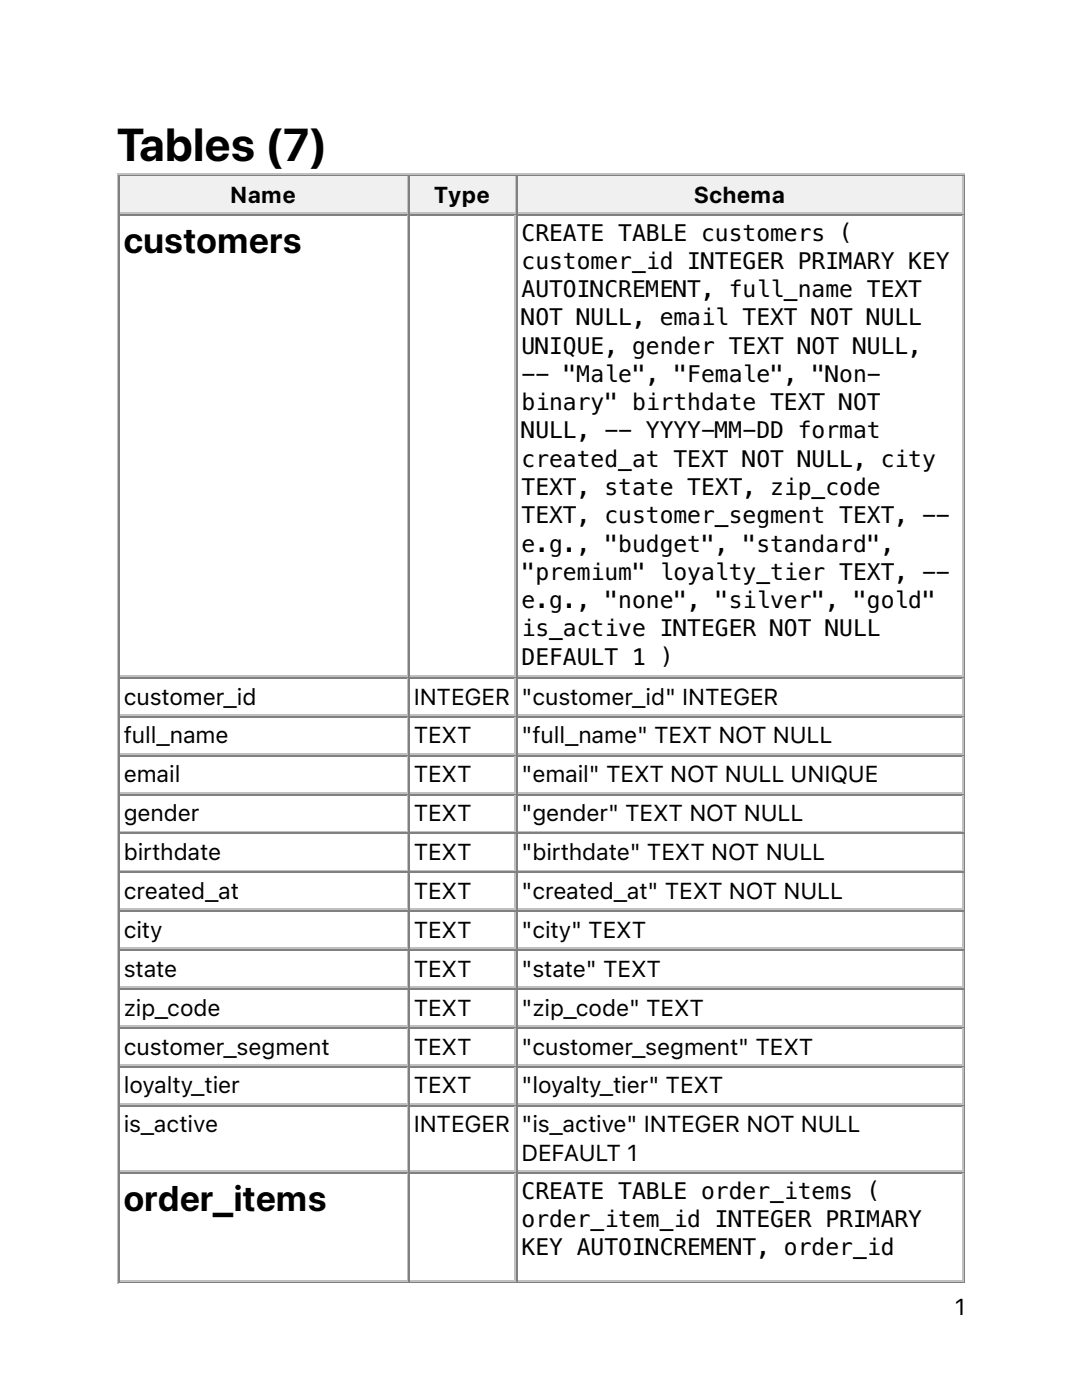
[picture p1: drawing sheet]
<svg xmlns="http://www.w3.org/2000/svg" width="216mm" height="279mm" viewBox="0 0 216 279" stroke-linecap="round" stroke-linejoin="round" font-family="sans-serif">
<defs><g id="words">
<text font-size="9.2" x="23.3" y="32.1">Tables (7)</text>
<g font-size="7.1">
<text x="24.7" y="50.6">customers</text>
<text x="24.7" y="241.8">order_items</text>
</g>
<g font-size="4.6">
<text x="46" y="40.4">Name</text>
<text x="86.6" y="40.4">Type</text>
<text x="138.5" y="40.4">Schema</text>
<text x="104.1" y="48">CREATE TABLE customers (</text>
<text x="104.1" y="53.6">customer_id INTEGER PRIMARY KEY</text>
<text x="104.1" y="59.3">AUTOINCREMENT, full_name TEXT</text>
<text x="104.1" y="64.9">NOT NULL, email TEXT NOT NULL</text>
<text x="104.1" y="70.6">UNIQUE, gender TEXT NOT NULL,</text>
<text x="104.1" y="76.2">-- &quot;Male&quot;, &quot;Female&quot;, &quot;Non-</text>
<text x="104.1" y="81.9">binary&quot; birthdate TEXT NOT</text>
<text x="104.1" y="87.5">NULL, -- YYYY-MM-DD format</text>
<text x="104.1" y="93.2">created_at TEXT NOT NULL, city</text>
<text x="104.1" y="98.8">TEXT, state TEXT, zip_code</text>
<text x="104.1" y="104.4">TEXT, customer_segment TEXT, --</text>
<text x="104.1" y="110.1">e.g., &quot;budget&quot;, &quot;standard&quot;,</text>
<text x="104.1" y="115.7">&quot;premium&quot; loyalty_tier TEXT, --</text>
<text x="104.1" y="121.4">e.g., &quot;none&quot;, &quot;silver&quot;, &quot;gold&quot;</text>
<text x="104.1" y="127">is_active INTEGER NOT NULL</text>
<text x="104.1" y="132.7">DEFAULT 1 )</text>
<text x="24.7" y="140.6">customer_id</text>
<text x="82.5" y="140.6">INTEGER</text>
<text x="104.1" y="140.6">&quot;customer_id&quot; INTEGER</text>
<text x="24.7" y="148.4">full_name</text>
<text x="82.5" y="148.4">TEXT</text>
<text x="104.1" y="148.4">&quot;full_name&quot; TEXT NOT NULL</text>
<text x="24.7" y="156.1">email</text>
<text x="82.5" y="156.1">TEXT</text>
<text x="104.1" y="156.1">&quot;email&quot; TEXT NOT NULL UNIQUE</text>
<text x="24.7" y="163.9">gender</text>
<text x="82.5" y="163.9">TEXT</text>
<text x="104.1" y="163.9">&quot;gender&quot; TEXT NOT NULL</text>
<text x="24.7" y="171.6">birthdate</text>
<text x="82.5" y="171.6">TEXT</text>
<text x="104.1" y="171.6">&quot;birthdate&quot; TEXT NOT NULL</text>
<text x="24.7" y="179.4">created_at</text>
<text x="82.5" y="179.4">TEXT</text>
<text x="104.1" y="179.4">&quot;created_at&quot; TEXT NOT NULL</text>
<text x="24.7" y="187.2">city</text>
<text x="82.5" y="187.2">TEXT</text>
<text x="104.1" y="187.2">&quot;city&quot; TEXT</text>
<text x="24.7" y="194.9">state</text>
<text x="82.5" y="194.9">TEXT</text>
<text x="104.1" y="194.9">&quot;state&quot; TEXT</text>
<text x="24.7" y="202.7">zip_code</text>
<text x="82.5" y="202.7">TEXT</text>
<text x="104.1" y="202.7">&quot;zip_code&quot; TEXT</text>
<text x="24.7" y="210.5">customer_segment</text>
<text x="82.5" y="210.5">TEXT</text>
<text x="104.1" y="210.5">&quot;customer_segment&quot; TEXT</text>
<text x="24.7" y="218.2">loyalty_tier</text>
<text x="82.5" y="218.2">TEXT</text>
<text x="104.1" y="218.2">&quot;loyalty_tier&quot; TEXT</text>
<text x="24.7" y="226">is_active</text>
<text x="82.5" y="226">INTEGER</text>
<text x="104.1" y="226">&quot;is_active&quot; INTEGER NOT NULL</text>
<text x="104.1" y="231.6">DEFAULT 1</text>
<text x="104.1" y="239.2">CREATE TABLE order_items (</text>
<text x="104.1" y="244.8">order_item_id INTEGER PRIMARY</text>
<text x="104.1" y="250.5">KEY AUTOINCREMENT, order_id</text>
<text x="190.5" y="262.5">1</text>
</g>
</g></defs>
<path d="M23.5 34.6v221.5M23.6 34.7h169M81.3 35.3v7M24 42.5h57.5" fill="none" stroke="#c0c0c0" stroke-width=".35"/>
<path d="M23.8 34.9v7.8M24 35.1h57.5M192.4 34.9v220.9M23.6 255.9h169" fill="none" stroke="#808080" stroke-width=".35"/>
<g fill="#f0f0f0">
<path d="M24 35.3h57.1v7h-57.1z"/>
<path d="M45.9 36h13.4v5.6h-13.4z"/>
</g>
<path d="M81.7 34.9v7.8M81.8 35.1h21.2" fill="none" stroke="#808080" stroke-width=".35"/>
<path d="M102.8 35.3v7M81.8 42.5h21.2" fill="none" stroke="#c0c0c0" stroke-width=".35"/>
<g fill="#f0f0f0">
<path d="M81.8 35.3h20.9v7h-20.9z"/>
<path d="M86.4 36h11.7v5.6h-11.7z"/>
</g>
<path d="M103.2 34.9v7.8M103.4 35.1h88.9" fill="none" stroke="#808080" stroke-width=".35"/>
<path d="M192.1 35.3v7M103.4 42.5h88.9" fill="none" stroke="#c0c0c0" stroke-width=".35"/>
<g fill="#f0f0f0">
<path d="M103.4 35.3h88.5v7h-88.5z"/>
<path d="M138.3 36h18.7v5.6h-18.7z"/>
</g>
<g fill="none" stroke="#808080" stroke-width=".35">
<path d="M23.8 42.7v213.1M24 42.9h57.5M81.7 42.7v213.1M81.8 42.9h21.2M103.2 42.7v213.1M103.4 42.9h88.9M24 135.3h57.5M81.8 135.3h21.2M103.4 135.3h88.9M24 143.1h57.5M24 150.8h57.5M24 158.6h57.5"/>
<path d="M81.8 143.1h21.2M81.8 150.8h21.2M81.8 158.6h21.2M103.4 143.1h88.9M103.4 150.8h88.9M103.4 158.6h88.9M24 166.3h57.5M24 174.1h57.5M81.8 166.3h21.2M81.8 174.1h21.2M103.4 166.3h88.9M103.4 174.1h88.9"/>
<path d="M24 181.9h57.5M24 189.6h57.5M24 197.4h57.5M81.8 181.9h21.2M81.8 189.6h21.2M81.8 197.4h21.2M103.4 181.9h88.9M103.4 189.6h88.9M103.4 197.4h88.9M24 205.1h57.5M24 212.9h57.5M81.8 205.1h21.2"/>
<path d="M81.8 212.9h21.2M103.4 205.1h88.9M103.4 212.9h88.9M24 220.7h57.5M24 234.1h57.5M81.8 220.7h21.2M81.8 234.1h21.2M103.4 220.7h88.9M103.4 234.1h88.9"/>
</g>
<g fill="none" stroke="#c0c0c0" stroke-width=".35">
<path d="M81.3 43v91.8M102.8 43v91.8M192.1 43v91.8M24 134.9h57.5M81.3 135.5v7M81.8 134.9h21.2M102.8 135.5v7M103.4 134.9h88.9M192.1 135.5v7M24 142.7h57.5M24 150.5h57.5M24 158.2h57.5"/>
<path d="M81.3 143.2v7.1M81.3 151v7M81.3 158.7v7.1M81.8 142.7h21.2M81.8 150.5h21.2M81.8 158.2h21.2M102.8 143.2v7.1M102.8 151v7M102.8 158.7v7.1M103.4 142.7h88.9M103.4 150.5h88.9M103.4 158.2h88.9"/>
<path d="M192.1 143.2v7.1M192.1 151v7M192.1 158.7v7.1M24 166h57.5M24 173.7h57.5M81.3 166.5v7.1M81.3 174.3v7M81.8 166h21.2M81.8 173.7h21.2M102.8 166.5v7.1M102.8 174.3v7M103.4 166h88.9"/>
<path d="M103.4 173.7h88.9M192.1 166.5v7.1M192.1 174.3v7M24 181.5h57.5M24 189.3h57.5M24 197h57.5M81.3 182v7.1M81.3 189.8v7M81.3 197.6v7M81.8 181.5h21.2M81.8 189.3h21.2M81.8 197h21.2"/>
<path d="M102.8 182v7.1M102.8 189.8v7M102.8 197.6v7M103.4 181.5h88.9M103.4 189.3h88.9M103.4 197h88.9M192.1 182v7.1M192.1 189.8v7M192.1 197.6v7M24 204.8h57.5M24 212.5h57.5M81.3 205.3v7.1"/>
<path d="M81.3 213.1v7M81.8 204.8h21.2M81.8 212.5h21.2M102.8 205.3v7.1M102.8 213.1v7M103.4 204.8h88.9M103.4 212.5h88.9M192.1 205.3v7.1M192.1 213.1v7M24 220.3h57.5M24 233.7h57.5M81.3 220.8v12.7"/>
<path d="M81.3 234.2v21.2M81.8 220.3h21.2M81.8 233.7h21.2M102.8 220.8v12.7M102.8 234.2v21.2M103.4 220.3h88.9M103.4 233.7h88.9M192.1 220.8v12.7M192.1 234.2v21.2M24 255.6h57.5M81.8 255.6h21.2M103.4 255.6h88.9"/>
</g>
<use href="#words"/>
</svg>
